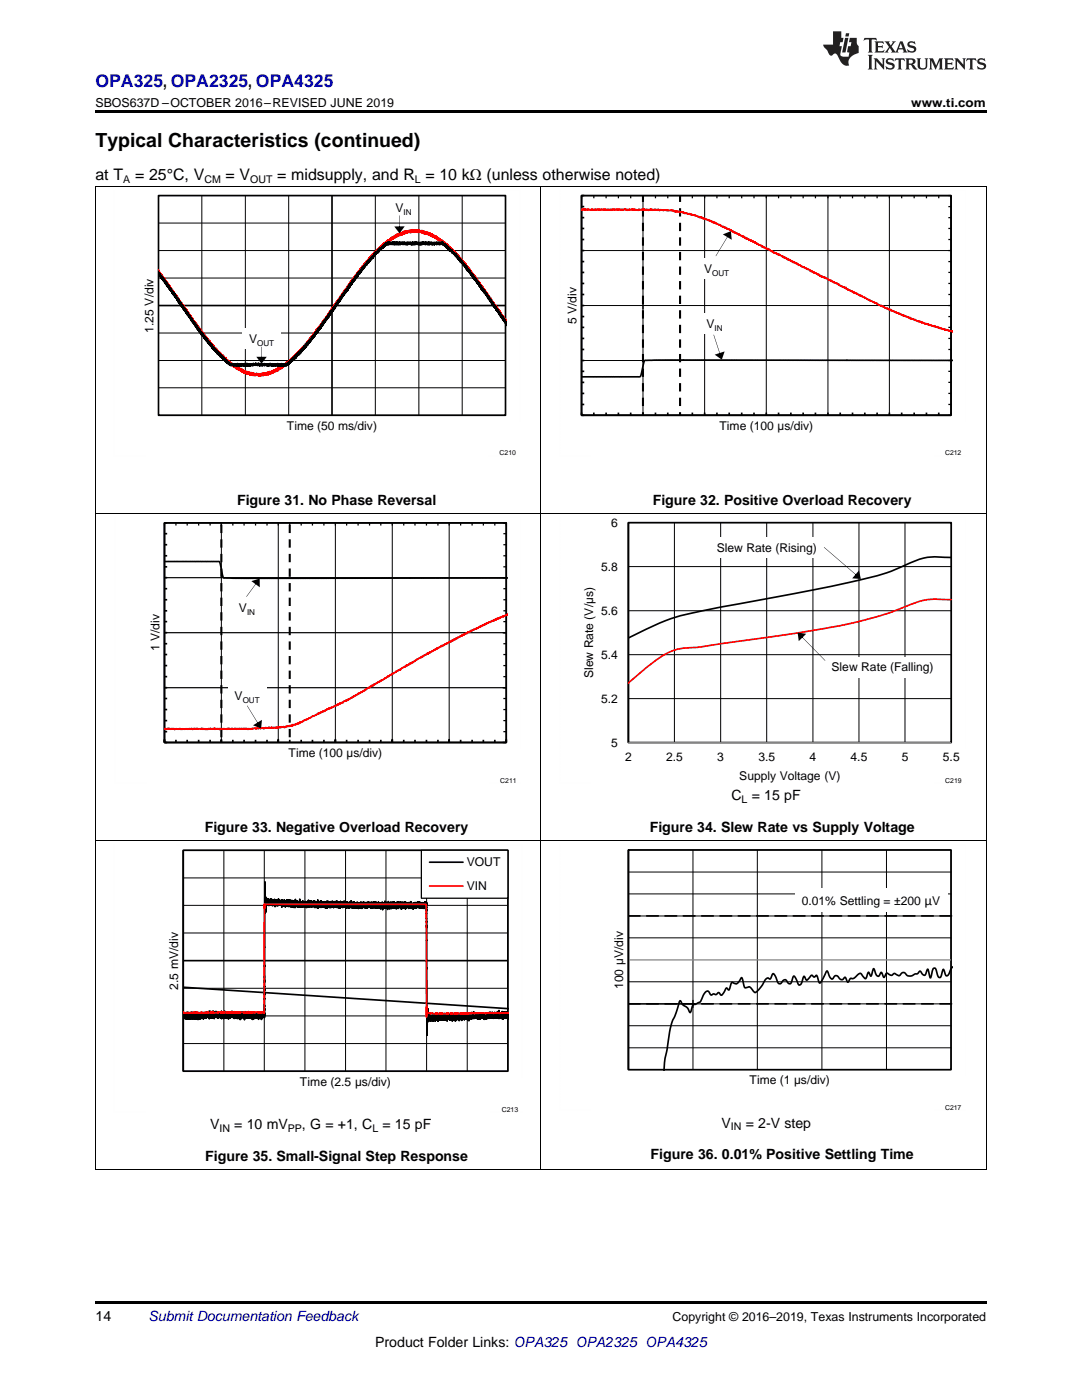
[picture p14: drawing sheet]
<svg xmlns="http://www.w3.org/2000/svg" width="216mm" height="279mm" viewBox="0 0 216 279" stroke-linecap="round" stroke-linejoin="round" font-family="sans-serif">
<defs><g id="words">
<text font-size="3.9" x="19" y="29.3">Typical Characteristics (continued)</text>
<text font-size="3.5" fill="#00f" x="19" y="17.3">OPA325, OPA2325, OPA4325</text>
<g font-size="3.2">
<text x="19" y="36">at T</text>
<text x="27" y="36">= 25°C, V</text>
<text x="45" y="36">= V</text>
<text x="55.3" y="36">= midsupply, and R = 10 kΩ (unless otherwise noted)</text>
</g>
<g font-size="2.8">
<text x="47.3" y="100.8">Figure 31. No Phase Reversal</text>
<text x="130.2" y="100.8">Figure 32. Positive Overload Recovery</text>
<text x="146" y="159.7">C</text>
<text x="150" y="159.7">= 15 pF</text>
<text x="40.9" y="166.1">Figure 33. Negative Overload Recovery</text>
<text x="129.6" y="166.1">Figure 34. Slew Rate vs Supply Voltage</text>
<text x="184.5" y="180.6">µ</text>
<text x="41.9" y="225.4">V</text>
<text x="46.7" y="225.4">= 10 mV</text>
<text x="60.3" y="225.4">, G = +1, C</text>
<text x="76.3" y="225.4">= 15 pF</text>
<text x="144" y="225">V</text>
<text x="148.8" y="225">= 2-V step</text>
<text x="41" y="231.7">Figure 35. Small-Signal Step Response</text>
<text x="129.8" y="231.4">Figure 36. 0.01% Positive Settling Time</text>
<text x="19" y="263.6">14</text>
<text x="74.9" y="268.9">Product Folder Links: OPA325 OPA2325 OPA4325</text>
</g>
<text font-size="2.8" fill="#0000c8" x="29.6" y="263.6">Submit Documentation Feedback</text>
<g font-size="2.5">
<text x="19" y="21.4">SBOS637D –OCTOBER 2016–REVISED JUNE 2019</text>
<text x="181.8" y="21.4">www.ti.com</text>
<text x="134.2" y="263.6">Copyright © 2016–2019, Texas Instruments Incorporated</text>
</g>
<g font-size="2.4">
<text x="78.9" y="42.3">V</text>
<text x="140.5" y="54.4">V</text>
<text x="115" y="64.7" transform="rotate(-90 115 64.7)">5 V/div</text>
<text x="140.9" y="65.4">V</text>
<text x="30.6" y="66.4" transform="rotate(-90 30.6 66.4)">1.25 V/div</text>
<text x="49.7" y="68.4">V</text>
<text x="57.2" y="85.7">Time (50 ms/div)</text>
<text x="143.6" y="85.7">Time (100 µs/div)</text>
<text x="122" y="105.1">6</text>
<text x="119.9" y="113.9">5.8</text>
<text x="143" y="110.2">Slew Rate (Rising)</text>
<text x="47.7" y="122.1">V</text>
<text x="119.9" y="122.7">5.6</text>
<text x="31.8" y="130" transform="rotate(-90 31.8 130)">1 V/div</text>
<text x="119.9" y="131.4">5.4</text>
<text x="118.4" y="135.4" transform="rotate(-90 118.4 135.4)">Slew Rate (V/µs)</text>
<text x="165.9" y="134">Slew Rate (Falling)</text>
<text x="46.8" y="139.7">V</text>
<text x="119.9" y="140.2">5.2</text>
<text x="122" y="149">5</text>
<text x="57.6" y="151">Time (100 µs/div)</text>
<text x="124.7" y="151.9">2</text>
<text x="132.9" y="151.9">2.5</text>
<text x="143.1" y="151.9">3</text>
<text x="147.5" y="155.7">Supply Voltage (V)</text>
<text x="151.3" y="151.9">3.5</text>
<text x="161.5" y="151.9">4</text>
<text x="169.7" y="151.9">4.5</text>
<text x="179.9" y="151.9">5</text>
<text x="188.1" y="151.9">5.5</text>
<text x="93.1" y="172.9">VOUT</text>
<text x="93.1" y="177.6">VIN</text>
<text x="160" y="180.6">0.01% Settling = ì200</text>
<text x="186" y="180.6">V</text>
<text x="35.5" y="197.5" transform="rotate(-90 35.5 197.5)">2.5 mV/div</text>
<text x="124.4" y="197.3" transform="rotate(-90 124.4 197.3)">100 µV/div</text>
<text x="59.9" y="216.6">Time (2.5 µs/div)</text>
<text x="149.6" y="216.3">Time (1 µs/div)</text>
</g>
<g font-size="2.1">
<text x="24.6" y="36.6">A</text>
<text x="40.8" y="36.6">CM</text>
<text x="49.9" y="36.6">OUT</text>
<text x="82.8" y="36.6">L</text>
<text x="148" y="160.3">L</text>
<text x="43.8" y="226">IN</text>
<text x="57.4" y="226">PP</text>
<text x="74.3" y="226">L</text>
<text x="145.8" y="225.6">IN</text>
</g>
<g font-size="1.6">
<text x="80.5" y="42.9">IN</text>
<text x="142.1" y="55">OUT</text>
<text x="51.3" y="69">OUT</text>
<text x="142.6" y="66">IN</text>
<text x="49.3" y="122.7">IN</text>
<text x="48.4" y="140.3">OUT</text>
</g>
<g font-size="1.4">
<text x="99.7" y="90.9">C210</text>
<text x="188.6" y="90.9">C212</text>
<text x="99.8" y="156.2">C211</text>
<text x="188.6" y="156.2">C219</text>
<text x="100.1" y="221.8">C213</text>
<text x="188.6" y="221.5">C217</text>
</g>
</g></defs>
<path d="M19 233.5h.2zM196.7 233.5h.1zM19 259.7h177.8v.5h-177.8z" fill="#000"/>
<g fill="none" stroke="#000" stroke-width=".2">
<path d="M19.1 167.9v65.6M36.6 169.7h64.7v44.1h-64.7M36.6 175.2h64.7M44.7 169.7v44.1M52.7 169.7v44.1M60.8 169.7v44.1M69 169.7v44.1M77 169.7v44.1M85.1 169.7v44.1M93.2 169.7v44.1M107.9 167.9v65.6M196.8 167.9v65.6"/>
<path d="M36.6 197.2h64.7M36.6 186.2h64.7M36.6 180.7h64.7M36.6 208.3h64.7M36.6 202.7h64.7M19 233.5h177.8"/>
</g>
<g fill="none" stroke="#000" stroke-width=".33">
<path d="M36.6 169.7h64.7v44.1h-64.7zM36.6 169.7v44.1M54.6 179.9v-.2v.8v-.9l.1 .8 .1-.7v.9v-1.1l.1 1.4 .1-1.3v1v-.8l.1 .8v-1v1l.1-1v1l.1-.9v1v-1l.1 .8v-.9l.1 .9M54.6 179.7v.8v-.9l-.1 1.1v-1.1l-.1 1.2-.1-1.3-.1 1.2-.1-1.2v1.1l-.1-1.1-.1 1.1-.1-1.1v1.1v-1l-.1 1v-.8v.8v-.8v.5v-.5v.4v-.2M55.5 179.9v.6v-.8v1l.1-1.3v1.2l.1-1v1v-1l.1 1.1v-.9l.1 .9v-.9l.1 .8 .1-.8v.8v-.9v1l.1-.9v1.3l.1-1.5v1l.1-.7v.7v-.7v.8v-.7M82 179.9v1.4l.1-1v1l.1-1 .1 .8 .1-.7v1l.1-1.1 .1 .9v-.9v.9l.1-.8v.8v-.8v.7v-.9l.1 1v-1.1l.1 .9v-.4M36.5 197l65.1 4.3M36.6 191.7h64.7M52.8 194.7l-.1 8.4v-1.1v1l-.1-.9v.8l-.1-.9-.1 1v-.8l-.1 1v-.8v.8v-1v1l-.1-1.1v1.3v-1.2l-.1 1-.1-1.1-.1 1.1v-1l-.1 .8v-.9v1.1v-1.1l-.2 1.1v-1.1v1.3l-.1-1.4v1.1v-1.1l-.2 1.1v-.9l-.1 .9v-.7v.6v-.8v1l-.1-1.1v1l-.1-.9v.9v-.9l-.1 1v-1.1l-.1 .9v-.8v1.1v-1.1l-.1 .9v-1l-.1 1.1-.1-.9-.1 1.1v-1.1l-.1 1v-1.1v1.1l-.2-1.1M53.7 180.2v-.2v.3v-.6v1l-.1-1.2v1.2v-1.1l-.1 .9v-1.1l-.1 1.1-.1-1.2v1.1v-.7v.9l-.2-.9v.9v-1.6l-.2 3.2v-6.2l-.1 19.2M57.3 180.1l.1 .8v-1.3l.1 1.1v-.8l.1 .8v-.8v.6v-.9l.1 1.4v-1.1v.8l.1-1 .1 1v-1v1v-1l.1 1v-.8v.8v-.9l.1 1.3v-1.3l.1 1.1v-1.2v1.2l.1-1.2v1v-.2M57.4 180.2l-.1-.1v.4v-.5v.7v-.8v1l-.1-1.3v1.3l-.1-1.1v1v-.9l-.2 1v-.9v1v-1.1l-.1 .8v-1l-.1 1v-.7v.6v-1l-.1 1.3v-1.2v1l-.1-.8-.1 .7v-.6v.3"/>
<path d="M59.2 180.3v.5v-.9v1l-.1-.9-.1 .9v-.8v.7v-.8v.9l-.1-1.4v1.6l-.1-1.2v1.1l-.1-1.1v1.2l-.1-1.2-.1 1.1v-1.1v.9v-1l-.1 1.1-.1-1.1v1.1v-.6v.3M60.1 180.5v.3v-.6v.6v-.6v.6l-.1-.7v.9v-.9v.8l-.1-1v1.1l-.1-1.5-.1 1.5v-1l-.1 .9-.1-.9v.9v-.9v1.1l-.1-1.2v.9l-.1-1v1.1v-1l-.1 .9M61.1 180.2v.8l-.1-1.1-.1 1.2v-1.1l-.1 1v-.8v.7l-.1-.8v.7v-.6l-.1 .5v-.7v.8l-.1-.9v1.1l-.1-1.2v1.2v-1.1l-.1 1.1v-1l-.1 1v-.9v.8l-.1-.6v.7v-.9v.7M62 180.6v-.7v.9l-.1-.9-.1 1.1v-1.1v.8l-.1-.7-.1 1v-1v1v-1.4l-.1 1.3v-1v1l-.1-.9v1.1l-.1-1.1v1.1l-.1-1v1l-.1-1v.9M62.9 180.5v.3v-.7v1v-1v.7v-.6l.1 .7v-.8l.1 .7v-.8l.1 .9v-.9v1.1l.1-1.1v1l.1-.9v.8v-1.3l.1 1.6v-1.3v1.3l.1-1.3 .1 1.1v-1l.1 1v-.7v.6v-.5v.1M62.9 180.4v.5v-.7l-.1 .9v-1.3v1.1l-.1-1v.9v-1l-.1 1.1v-1.1v1l-.1-.9-.1 1v-.9v.9v-.8l-.1 .8v-.8l-.1 .7v-.8v.9v-1v.9v-1l-.1 1.3-.1-1.2v1v-.8v.5M63.8 180.4v.1v-.3v.7v-.7v.7v-.8l.1 .8v-.9l.1 1v-1.2l.1 1.3v-1.2l.1 1.1 .1-1 .1 1v-1l.1 1 .1-1v1.1l.1-1.1v.7M64.7 180v.9v-1l.1 1.2 .1-.9v1v-1.2l.1 1.1 .1-.8v.9v-1.2v1.1l.1-1v1v-1.3l.1 1.5v-1.1l.1 .9 .1-1.2 .1 1.1v-.6M66.5 180.4v.4v-.5v.6v-.6v.6v-.7v.9l-.1-1.2-.1 1.1v-1.1v1v-.9l-.1 .8v-.9l-.1 1.2-.1-1.2v1.2v-.8v.7v-.9l-.1 .8-.1-.8v1v-1v1v-.9l-.1 .9v-.9v.8l-.1-.9v.9M67.4 180.1v.9v-1l-.2 1.1v-1.3v1.1l-.1-.8v.9v-1.1v1.1v-1l-.1 .9-.1-.9v.9v-1v1v-.8l-.1 .9-.1-1-.1 .9v-.7v1l-.1-1.1v.7M68.3 180.6v.1v-.3v.5v-.7v.9v-1v.8l-.1-.8-.1 .9v-1v1l-.1-.9-.1 .8v-1v1.3l-.1-1v.9v-1.1v1.1v-.9v.9l-.1-1.1v.9l-.1-.8v1l-.1-1.1v1.1l-.1-1v.8M69.3 180.2v.8l-.1-1v1.2v-1.2l-.1 1-.1-.9v1.1v-1.1v.9l-.1-1v1l-.1-1v1v-1l-.1 .9v-1l-.1 1.1v-1.1v1.1v-1.1v.9l-.1-.8-.1 1.1-.1-1.1v.7"/>
<path d="M70.2 180.5v.2v-.3v.4v-.4v.5v-.6l-.1 .7v-1.1v1.1l-.1-1.2v1.2v-1l-.1 1v-1v1.1v-1v.9l-.1-.9v1v-.9l-.1 .9-.1-.9v.8v-.9l-.1 1.2v-1l-.1 .8v-.8l-.1 .8v-.8v.7v-.9v.9v-.9v.7M70.2 180.7v-.2v.4v-.6v.7v-.7v.9l.1-1 .1 .9 .1-1v1.1l.1-1.2v1l.1-.9v1l.1-.8v.9l.1-.9 .1 .7v-.7v.8v-.8v.8v-.7v.7v-.9l.1 1v-.9v.7v-.6v.5M72 180.5v-.5l.1 1.1v-.9l.1 .9v-.7v.9v-1.1l.1 .9v-.8v.8l.1-.9v.8l.1-.9v1v-1l.1 1v-1v.9l.1-.8v.9l.1-1v1.1v-1l.1 .9v-.5M72 180v1.2l-.1-1.1v1v-.9l-.1 .9v-.9v1l-.2-1.1-.1 1.2-.1-1.1-.1 1.1v-1.2v1l-.1-.9-.1 .9v-.5v.3v-.1M73.8 180.6v-.2v.3v-.5v.7v-.8v.9l-.1-.8v.9v-.9l-.1 .9-.1-1.1v.8v-.5l-.1 .7v-.7v.7l-.1-.8v.9v-.9l-.1 .7v-.7v.9l-.1-1v1.1l-.2-1v.9M73.8 180.4l.1 .7v-.8v.8v-.9l.1 .9 .1-1v.9v-.9v.8v-.8l.1 1.2 .1-1.2 .1 1.1 .1-1.2 .1 1.1 .1-1v1v-.9v.4M74.7 180.6v.2v-.5v.6v-.7l.1 .8v-1l.1 1.2v-1.2v1.2l.1-1.2 .1 1.2 .1-1v1v-1l.1 1v-1l.1 .9 .1-.9v.9v-1.1v1.1l.1-.9v.5M75.6 180.2l.1 1v-1v.9l.1-.9v1.1l.1-1 .1 1.1v-.9v.7l.1-.8v.8l.1-.8v.8v-1.1v1.1v-1l.1 .9v-1l.1 1.5 .1-1.4v.9v-.5M77.4 180.7v.4v-.7v.8v-.9v.9v-.9v1.2l-.1-1.1v.9v-1v.9l-.1-1.1-.1 1.2v-1.1l-.1 1-.1-1.1v1l-.1-1.3v1.3v-.9l-.1 1v-1l-.1 1v-.9l-.1 .8M78.4 180.6v.4v-.7v.9v-1v.9l.2-.9v1v-1v1l.1-1.2v1.1v-.9l.1 1v-.8l.1 .5v-.7v1l.1-1 .1 .9v-.9v1.2l.1-1.3v.9v-.8l.1 .8v-.4M78.4 180.8v-.2v.6l-.1-1.2v1.1l-.1-.9v.9l-.1-.8v.7v-.8v1.1l-.1-1.3v1.1v-.8l-.1 .8v-.8l-.1 .9v-.9v1.1v-1.1l-.1 1v-1.2v1.1l-.1-1.1-.1 1.1v-1.3l-.1 1.2v-.7v.6M79.3 180.7v-.5v1l.1-1.2v1.3v-1l.1 .8v-1v.9v-.7l.1 .7v-.7l.1 .8 .1-1v.9l.1-.8v.9v-.8v.8l.1-1.1 .1 1.4v-1.2v.7v-.6v1.1l.1-1.1v.9v-.7v.4v-.3v.1"/>
<path d="M81.1 180.3l-.1 .8v-.8v.9l-.1-.8v1v-1.4l-.1 1.2v-1.1v1.2l-.1-1.3-.1 1.3v-1.1l-.1 1-.1-.9v.9v-.9v.9v-1.2l-.1 1.2v-.8l-.1 .7v-.7v.5v-.5v.3v-.1M81.1 180.9v-.6v.7l.1-.7v.8l.1-.9v.9v-.9l.1 .9v-1l.2 1.2v-1.1v1l.1-1.1v1.1v-1.1v.9l.1-.8 .1 .8v-.9v1.1v-.9l.1 .8v-1.2v1M83.8 180.4v.7l-.1-1-.1 1.1v-1l-.1 .9-.1-1.1v1v-1v1l-.1-1-.1 1.1-.1-1-.1 1.1v-1l-.1 1v-1v.8v-.4v.1M84.7 180.7v-.2v.5v-.9v1v-.9l-.1 1-.1-1-.1 1.1v-1v.9v-.9l-.1 .9v-.8v.7v-.6v.5v-.7l-.1 .8v-.9l-.1 1v-.9v.8v-.8l-.1 .8v-.9l-.1 .9v-.9v1l-.1-1.1v.9M84.7 180.5l.1 .4v-.5v.5v-.9l.1 1.4v-1.2l.1 .9 .1-1.1 .1 26.6 .1-5.3 .1 2.6 .1-1.3v.9l.1-.8 .1 .9v-.6M36.5 202.4v.8v-1.1l.1 .9v-.7v.5v-.4v.2M36.6 202.4v.8v-.9v.9l.1-1.1v1.1l.1-1v1l.1-1v1.1l.1-1 .1 .8v-1l.1 1.3v-1.2v1.1l.1-.9v.9l.1-1.2v1.1l.1-1.2v1.1M38.4 202.6v.2v-.3v.4l-.1-.5v1l-.1-1.5v1.2v-.8l-.1 .8-.1-.9v.9v-.8v.7v-.9l-.1 1.2-.1-1v1l-.1-1-.1 1.1v-1v.8l-.1-.9v.8v-.9v.9v-.5M38.4 202.8v-.2v.5v-.7v.7v-.8v.9v-1v.9l.1-.8 .1 .7v-.8v1v-.9l.1 1 .1-1.1v1v-1l.1 1 .1-.8v.8v-1.1v1.3l.1-1.3v1.3l.1-1.5v1.2M39.2 202.5v.8l.2-1.2v1.3l.1-1v1.1l.1-1.4v.9l.1-.7v.8v-.9v1v-.9v1v-1.2v1.1l.1-.9 .1 .9v-.9v1v-1.1l.1 1v-1v.8l.1-.6v.9v-.9v.5v-.5v.3v-.1M40.1 202.7v-.1v.4v-.5v.5v-.5v.6l.1-1.1v1v-.8v.9l.1-.9v.8l.1-.9 .1 1.1v-1v.9l.1-.7v1v-1.3l.1 1.2v-1.2l.1 1.1v-.9v.8l.1-.9v.9l.1-1v1v-.8v.7v-.4v.4v-.1M41.9 202.8v-.9v1.1l-.1-.9v1.2l-.1-1.5v1.3v-1l-.1 .9-.1-1v1v-.9v.9l-.1-.9v.9l-.1-.9-.1 .9v-.9v.9l-.1-1v1.1l-.1-.8v.5"/>
<path d="M42.8 202.5v.2v-.4v.4v-.5v1.1l-.1-1.2-.1 1.1-.1-1.2v.9v-1.1v1.3v-1l-.1 1-.1-1.2v1v-.9v1.1v-1l-.1 .9-.1-.9v1v-.9v.9v-1.2v1.2v-1.3l-.1 1.2-.1-.9v.8v-.7v.6M42.8 202.6v-.5v.7v-.7v.8l.1-.8v.8v-.8v.9l.1-1.1v1.1v-.8l.1 .8v-1.1l.1 1.1v-1l.2 1.2v-1.2l.1 1.2v-1.2v1l.1-.9v.9l.1-.8v.6M44.6 202.2v.9v-1l-.1 1.1-.2-1v1v-1.1l-.1 1.2v-1.5l-.1 1.4-.1-1v1l-.1-1v.8v-1v1v-.7l-.1 .7v-.7v.7v-.8v.7v-.6l-.1 .5v-.4M45.6 202.3v.4v-.6v1.1l-.1-1.1-.2 1.2v-1.2v1v-1l-.1 .9v-.9v.9v-.9l-.1 1.1-.1-1.2-.1 1.1v-1.2l-.1 1.3v-1.4l-.1 1.3v-1v1.2v-1.1l-.1 .7v-.7v.3M47.4 202.4v.7v-.9l-.1 .9v-1.1l-.1 1.2-.1-1.1-.1 1v-1.1v1.2v-1.1v1l-.1-1-.1 1v-1.2l-.1 1.4v-1.2v1.1l-.1-1v.9v-1v.9l-.1-.9-.1 .9v-.9v.9l-.1-.9v1v-1.3v1.2l-.1-.9v.9v-1l-.1 1v-.8v.7v-.9l-.1 1v-.9v.9l-.1-.8v1v-1.2v1.1v-1v1l-.1-.8v.9l-.1-1-.1 1v-1.1v1.2v-1v.6v-.6v.2M48.3 202.6v.2v-.8l-.1 1.1v-1.1v1l-.1-.8v1v-1.1v1.2v-1.1l-.1 1.1-.1-.9v1.1l-.1-1.5v.9l-.1-.9-.1 1.1v-.9v1l-.1-1.1-.1 1.2v-1v.5M49.3 202.7l-.1-.3v.7v-1v1l-.1-.9-.1 .8v-.9l-.1 .9v-1.1v1.2l-.1-.9v1.3v-1.1v.5l-.1-.7v.9l-.1-1v1.1v-1l-.1 .9v-1l-.1 .9-.1-.8v.6M49.3 202.5v.2v-.6v1l.1-1.1v1l.1-1v1v-.8l.1 .7v-1v1.3v-.9v.7l.1-.7v.7v-1l.1 1.1v-.9v.8v-.7l.1 .8v-.9v.9v-.7l.1 .7v-.9l.1 .8v-1v1.2v-1v.8v-.8v.6v-.6v.4M86.6 202.8v.7v-.9v.9v-1l-.1 1.3-.1-1.2v1.1v-1v1v-.9l-.1 .8-.1-.8v.9v-.9l-.1 .7v-.8l-.1 1v-.7v.7l-.1-1v1v-1.1l-.1 1v-1l-.1 1v-.9v1v-.7v.5M87.5 202.9v.4v-.5v.7v-.9l-.1 1.2-.1-1.4v1.2l-.2-1.2v1v-.8l-.1 1v-1.1l-.2 1.2v-1.3v1.3l-.1-1.1-.1 .5M88.4 202.9v.5v-.8v1l-.1-1.2v1.1l-.1-1.1-.1 1.2-.1-1.2-.1 1.2v-1.2l-.2 1.1v-1v.9l-.1-.9v.8v-.9l-.1 1.1v-.5M88.4 202.9v.2v-.3v.4v-.8v1l.1-.8v.9v-1l.1 1v-1.1v1.1v-.8l.2 .9v-1v1v-1l.1 .9 .1-.9v.8v-.9l.1 1.2 .1-1.3v1.3l.1-1.4 .1 1.2v-1v.8v-.6v.4"/>
<path d="M89.4 202.8v.5v-.8l.1 .9v-.9v.9l.1-.8v.6v-.8l.1 1.1v-1.1l.1 1.2v-1.1v1l.1-1 .1 .9v-.9v.7v-.8v1.1v-1.3l.1 1.2 .1-1v1.1v-1.1v1v-.7v.9v-1v1.2v-1.3v1l.1-.9v.9v-.8v.6v-.6v.3M91.2 202.7v.6v-.8l-.1 1v-1l-.1 1v-1.1l-.1 1.4v-1.2l-.1 1v-1.1l-.1 1.1v-.9v.9l-.2-1.1v1v-1l-.1 .9v-1v1.2v-1.3v1.2l-.1-1v.8v-.7v.6v-.5v.5v-.2M92.2 202.7v.6v-.8l-.1 1.2v-1.2l-.1 .9v-1v.9v-.8v.9l-.1-.8v.9v-1.1v.9v-.8l-.1 .9-.1-1.1-.1 1.4v-1.3v.9v-.9l-.1 1v-.9v.9l-.1-.9v1v-1l-.2 .8M93.1 202.7v.7l-.2-1.1v1.1v-.9v.8l-.1-1v1l-.1-1v1.2l-.1-1.1v1v-1.1l-.1 1v-1.1v1v-1.1l-.1 1.2-.1-.9v1.1l-.1-1.2v1.1v-.8v.8v-.7v.3M94 202.9v.3v-.9l-.1 1-.1-1.2-.1 1.1v-1.1l-.1 1.6v-1.4l-.1 1.2-.1-1.2-.1 1v-.9v.8v-.9v1.2l-.1-1.3-.1 1.2v-1.1v1v-.8v.8v-.6v.4M94.9 202.9v-.5v.6v-.6v.7l-.1-.9v.9l-.1-.9v.8v-1l-.1 1.3-.1-1.2v1.1l-.1-1.2v1.2l-.1-1.1v1v-.9v1.1l-.1-1.1v.9v-.9l-.1 1v-1v1.1v-1.2l-.1 1.3v-1.1v.9M95.8 202.4v.8l-.2-1v1.1v-1.1v1v-.9l-.1 1v-1l-.1 1-.1-1v1l-.1-1v1v-1.1l-.1 1v-.9v.8l-.1-.8v.7v-.8v1l-.1-.9v.6M95.8 202.7v-.3v1v-1.1l.1 .7v-.8l.1 1v-1v.9v-.8v.8l.1-.9v.9l.1-.9v1v-.9v.8l.1-.9v.9v-1v.8v-.6l.1 .8v-1v1v-.9v.8v-.7l.1 1 .1-.9v1l.1-.9v.8v-.8v.6M96.7 202.5l.1 .8 .1-1.1v1.2l.1-1.2v1.2v-1.2l.1 1.2v-1v.8l.1-.9v.9v-.9v1l.1-1 .1 .9v-.9v.9v-1.1v1v-.8v.9l.1-1.1 .1 1.1v-1v.7v-.3v.1M98.5 202.5v.3v-.4v.6v-.9v1.1l-.1-1.1-.1 1-.1-1.1-.1 1.1v-1l-.1 1v-.8v.7l-.1-.9v1v-1l-.1 1v-1.1l-.1 1.2-.1-1.2v.8v-.6v.4M99.4 202.6v.4v-.9l-.1 1.1v-1.3l-.1 1.1v-.8v.9l-.1-.8-.1 .7v-.8v.9l-.1-1-.1 1-.1-1.1v1.1l-.2-.9v.8v-.5v.2M100.4 202.3l-.1 .7v-.8v1.1v-1.1l-.1 1.1v-1.4l-.1 1.3v-1l-.1 .9v-.9l-.1 1v-1l-.1 1v-.9v.9l-.1-1-.1 1v-1.5v1.6v-1l-.1 .8-.1-.9v.8"/>
<path d="M101.2 202.3v-.2v1.1l-.1-1.1v1v-.9l-.1 .8v-1.1l-.1 1.2-.1-1.2v1.2l-.1-1v1l-.1-1.1v1.2l-.1-1.2-.1 1.4-.1-1M101.2 202.1l.1 .9v-.7v.8l.1-.8v.8v-.8v.9v-1.1l.1 1v-.8v.9v-1v1.1l.1-1v1v-1v.8v-.6v.6v-.4v.2"/>
</g>
<path d="M79.4 180.5h5.7v22.5v-2.1l.1 1.5v-.5l.1 .3v-.1l.6 .2 1.2-.1 .1 .1v-.1l.5 .1 .1-.1v.1l.2-.1 .2 .1v-.1l1 .1v-.1l.1 .1 .7-.1 .1 .1 .2-.1 .4 .1 .1-.1 .3 .1v-.1l.5 .1 .8-.1v.1v-.1l.5 .1v-.1v.1l.2-.1 .2 .1v-.1l.1 .1v-.1l.1 .1h.5l.2-.2v.2l.4-.2 .1 .2 1.1-.2 .6 .1v-.1l.5 .2 .1-.2v.2v-.2l.5 .1 .3-.1 .2 .1 .4-.1v.1l.1-.1v.1l1.1-.1v.2l.2-.2 .1 .1v-.1l.1 .1 .1-.1 .1 .1h1.4M79.5 180.5h-26.7v.7v-.7l-.1 21.7v-.2l-.1 .1v-.1l-.1 .1-2-.1M50.7 202.1h-1.8l-.2-.1v.1v-.1l-.1 .1-.3-.1-.5 .1-.4-.1v.1v-.1l-.3 .1-.3-.1-.8 .1v-.1l-.1 .1-.1-.1-.1 .1v-.1l-1.1 .1-.3-.1-.1 .1-.2-.1v.1l-.5-.1v.1l-.1-.1v.1l-.8-.1v.1l-.4-.1-.1 .1h-.4l-.1 .1-.6-.2-.3 .2v-.2l-.1 .2-.3-.2v.2l-.8-.1v.1l-.2-.2-.3 .2-.2-.1v.1l-.2-.1h-.5v.1l-.3-.1-.2 .1v-.1h-1.1" fill="none" stroke="#f00" stroke-width=".33"/>
<path d="M84.1 169.7h17.2v9.6h-17.2z" fill-rule="evenodd" fill="#fff"/>
<path d="M84.1 169.7h17.2v9.6h-17.2zM125.4 169.6v43.9M138.3 199.6v1.5M125.3 200.3h13" fill="none" stroke="#000" stroke-width=".25"/>
<path d="M85.7 172.1h6.7M125.4 169.6h64.4v43.9h-64.4zM125.4 169.6v43.9M190.1 193l-.8 1.5-.4 .3-.2-.1-.5-1.3-.5 1.6-.3 .1-.7-1.8-.2-.1-.3 .2-.5 1.8-.6-1.8-.5 1.2a.66 .66 0 0 1-.8-.6l-.2-.2-.2 .1a1.19 1.19 0 0 1-1 .6 1.21 1.21 0 0 1-1.9-.4l-.5 .1a.74 .74 0 0 1-.7 .5 .74 .74 0 0 1-.7-.4h-.2a.8 .8 0 0 1-1.3-.1h-.2l-.5 .9-.5-1-.6 .7a.6 .6 0 0 1-.6-.6l-.4-.9-.5 1.5-.4-.7-.1-.1-.1 .2a1.16 1.16 0 0 1-.6 1.1l-.7-.9a.69 .69 0 0 0-1 .4l-.7 .5h-.5l-.5 .7-.6-1-.1 .1a.62 .62 0 0 1-.7 .4 .62 .62 0 0 1-.5-.5l-.2-.2a.45 .45 0 0 0-.7 .2l-.3 .4h-.2l-.3-.4-.6-1.2-1.3 2.4h-.2l-.1-.3-.4-1.2-.5 .3a.49 .49 0 0 0-.7-.2l-.7 .8a.63 .63 0 0 1-.6-.7l-.1-.1-.3 .7a.89 .89 0 0 1-.7 1 3.3 3.3 0 0 0-1.1-1.7l-.5 1.4-.1 .1a.7 .7 0 0 1-.7-.5l-.2-.2h-.3l-.9 .7a1.9 1.9 0 0 1-.9-1.4l-.3-.5a.71 .71 0 0 0-.6 .8l-.1 .2a.81 .81 0 0 0-1.3 .6l-1.3 1.8a.43 .43 0 0 1-.7 .2l-.3-.5a.88 .88 0 0 0-1.4-.4l-.1-.1-.2-.7a1.27 1.27 0 0 0-.5-1.2l-.1 .2a1 1 0 0 1-1.3 .9l-.3-.2-.3 .4a1.39 1.39 0 0 1-.6 1.2l-.2-.4a.59 .59 0 0 0-.5 .6l-.5 .7a.62 .62 0 0 1-.7-.4l-.5 .4h-.2a.45 .45 0 0 0-.7 .1h-.1l-.6-.8a1.5 1.5 0 0 0-1.2 1.5 1.92 1.92 0 0 1-1.5 1.1l-.3 .2-.4 1.2-.2 .3-.1-.1a2.22 2.22 0 0 0-1.4-1.5l-.5-.8-.8 2.4a16.1 16.1 0 0 0-1.7 6.8l-.5 2.5-.2 2.4" fill="none" stroke="#000" stroke-width=".33"/>
<path d="M85.7 176.8h6.7" fill="none" stroke="#f00" stroke-width=".33"/>
<path d="M22.7 168.6v53.4M35.3 168.6h68.9M104.2 168.6v46.4M111.6 168.6v53.1M124.1 168.6h68.6M192.7 168.6v46.1M22.7 222h6.4M97.9 222h6.3M111.6 221.6h6.3M186.4 221.6h6.3" fill="none" stroke="#fefefe" stroke-width=".2" stroke-dasharray=".4 .1" stroke-linecap="butt"/>
<g fill="none" stroke="#000" stroke-width=".2">
<path d="M125.4 169.6h64.4v43.9h-64.4M125.4 178.4h64.4M125.4 174h64.4M138.3 169.6v43.9M151.1 169.6v43.9M164 169.6v43.9M176.9 169.6v43.9M125.4 195.9h64.4M125.4 187.2h64.4M125.4 182.8h64.4M125.4 209.1h64.4M125.4 204.7h64.4"/>
<path d="M125.4 200.3h64.4"/>
</g>
<path d="M125.4 191.6h64.4" fill="none" stroke="#868686" stroke-width=".25"/>
<path d="M125.4 182.8h64.7M125.4 200.3h64.7" fill="none" stroke="#000" stroke-width=".33" stroke-dasharray="2.3 1.3"/>
<path d="M158.8 177.3h30.4v4.7h-30.4z" fill-rule="evenodd" fill="#fff"/>
<g fill="none" stroke="#000" stroke-width=".2">
<path d="M19.1 102.6v65.3M32.8 104.3h68.2v43.9h-68.2zM32.8 115.3h68.2M44.2 104.3v43.9M55.5 104.3v43.9M66.9 104.3v43.9M78.3 104.3v43.9M89.6 104.3v43.9M107.9 102.6v65.3M196.8 102.6v65.3M32.8 137.2h68.2M32.8 126.3h68.2"/>
<path d="M19 167.8h177.8"/>
</g>
<path d="M32.8 115.3h68.2M32.8 137.2h68.2M32.8 126.3h68.2M32.8 148.2h68.2" fill="none" stroke="#868686" stroke-width=".25"/>
<g fill="none" stroke="#000" stroke-width=".33">
<path d="M32.7 112.1h10.9a.35 .35 0 0 1 .3 .5l.5 2.2a.44 .44 0 0 0 .1 .5 .44 .44 0 0 0 .5 0l6.6 .1M32.8 104.3h68.2v43.9h-68.2zM32.8 119.7h.6M32.8 117.5h.6M32.8 115.3h.6M32.8 113.1h.6M32.8 110.9h.6M32.8 108.7h.6M32.8 106.5h.6M33.4 104.3h-.6v43.9h68.2v-.7M81.8 115.4h-30.2M101.3 115.3l-19.5 .1"/>
<path d="M32.8 139.4h.6M32.8 137.2h.6M32.8 135h.6M32.8 132.8h.6M32.8 130.6h.6M32.8 128.5h.6M32.8 126.3h.6M32.8 124.1h.6M32.8 121.9h.6M32.8 146h.6M32.8 143.8h.6M32.8 141.6h.6"/>
<path d="M35.1 147.6v.6M37.4 147.6v.6M39.6 147.6v.6M41.9 147.6v.6M44.2 147.5v.7M46.5 147.6v.6M48.7 147.6v.6M51 147.6v.6M53.3 147.6v.6M55.5 147.5v.7M57.8 147.6v.6M60.1 147.6v.6"/>
<path d="M62.3 147.6v.6M64.6 147.6v.6M66.9 147.5v.7M69.2 147.6v.6M71.5 147.6v.6M73.7 147.6v.6M76 147.6v.6M78.3 147.5v.7M80.6 147.6v.6M82.8 147.6v.6M85.1 147.6v.6M87.4 147.6v.6"/>
<path d="M89.6 147.5v.7M91.9 147.6v.6M94.2 147.6v.6M96.4 147.6v.6M98.7 147.6v.6"/>
</g>
<g fill="none" stroke="#000" stroke-width=".25">
<path d="M32.8 104.9v-.6h68.2v43.9h-.7M35.1 104.3v.6M37.4 104.3v.6M39.6 104.3v.6M41.9 104.3v.6M44.2 104.3v.8M46.5 104.3v.6M48.7 104.3v.6M51 104.3v.6M53.3 104.3v.6M55.5 104.3v.6M57.8 104.3v.6"/>
<path d="M60.1 104.3v.6M62.3 104.3v.6M64.6 104.3v.6M66.9 104.3v.6M69.2 104.3v.6M71.5 104.3v.6M73.7 104.3v.6M76 104.3v.6M78.3 104.3v.6M80.6 104.3v.6M82.8 104.3v.6M85.1 104.3v.6"/>
<path d="M87.4 104.3v.6M89.6 104.3v.6M91.9 104.3v.6M94.2 104.3v.6M96.4 104.3v.6M98.7 104.3v.6M100.3 115.3h.7M100.4 119.7h.6M100.4 117.5h.6M100.4 113.1h.6M100.4 110.9h.6M100.4 108.7h.6"/>
<path d="M100.4 106.5h.6M100.3 137.2h.7M100.3 126.3h.7M100.4 139.4h.6M100.4 135h.6M100.4 132.8h.6M100.4 130.6h.6M100.4 128.5h.6M100.4 124.1h.6M100.4 121.9h.6M100.4 146h.6M100.4 143.8h.6"/>
<path d="M100.4 141.6h.6"/>
</g>
<path d="M44.2 148.2v-43.9M57.8 148.2v-43.9" fill="none" stroke="#000" stroke-width=".42" stroke-dasharray="1.7 1.2" stroke-linecap="butt"/>
<path d="M101.3 122.6h-.2l-.1 .2-.1-.1-.4 .4-.2-.1v.1h-.3l-.2 .2v-.1l-.1 .2v-.1l-.3 .2-.2-.1v.2l-.1-.1-.1 .2-.1-.1-.1 .2-.1-.2-.1 .3-.1-.2-.2 .3-.1-.1-.4 .3-.2-.1-.4 .3v-.1l-.4 .4-.1-.2-.4 .4-.1-.1-.2 .2h-.2l-.1 .1h-.1l-.1 .2h-.3l-.1 .2-.2-.1-.3 .3h-.4l-.1 .3-.1-.2-.4 .4-.1-.1-.3 .3-.1-.1-.3 .2-.1-.1v.3l-.1-.2-.2 .3-.2 .1v-.2l-.1 .2h-.1l-.5 .3-.1-.1-.3 .4v-.2l-.3 .4-.1-.2-.1 .1-.2 .3-.1-.1h-.1l-.1 .2-.1-.1-.1 .3-.1-.2-.5 .4-.4 .1-.2 .3h-.4l-.1 .2v-.2l-.1 .2-.1-.1-.7 .5-.1-.1-.5 .5v-.2l-.9 .7v-.2l-.1 .2v-.1l-.2 .1-.1 .2-.1-.2v.2l-.1-.1-.2 .3-.1-.1-.5 .4-.1-.1-.1 .3v-.2l-.2 .2-.5 .3-.3 .1-.4 .4v-.1l-.4 .3-.2-.1-.2 .3-.1-.1-.4 .4h-.2l-.1 .2-.1-.1-.2 .2-.5 .2-.6 .5v-.1l-.1 .2-.1-.1-.5 .3-.1 .1v-.1l-.4 .4-.3 .1-.1 .1-.1-.1-.1 .3-.2-.1-.4 .4-.1-.1-.6 .6-.6 .1v.2v-.2l-.3 .3-.4 .1-.2 .3-.1-.1-.3 .3-.1-.1-.2 .4-.4-.1v.2h-.2l-.7 .6-.1-.2-.1 .3-.1-.1-.1 .2h-.2l-.3 .3h-.2l-.6 .5-.1-.2-.2 .3-.1-.1-.5 .4v-.1l-.3 .3h-.2l-.4 .4-.3-.1v.3l-.1-.1-.2 .2v-.2l-.1 .2h-.3l-.2 .3-.1-.1-.5 .3-.1-.1-.3 .4-.1-.1v.1l-.1-.1-.1 .2-.1-.1-.1 .2-.1-.1-.2 .1-.5 .3h-.1v.2v-.2l-.1 .2-.1-.1-.3 .2v-.2l-.1 .2-.2 .1-.1-.1-.1 .2h-.2l-.1 .3v-.1h-.3l-.5 .3v-.1l-.3 .3v-.1l-.2 .2-.1-.1v.2l-.8 .4-.2-.2-1 .8-.1-.1-.3 .2h-.3l-.3 .4-.4 .1v-.1l-.3 .3-.1-.1-.1 .2-.2-.1-.3 .2h-.4l-.1 .2-.1-.2v.3l-.1-.3v.2h-.3l-.1 .1-.2-.1v.2l-.4-.1v.1h-.2l-.4 .2-.1-.2-.4 .2-.1-.2-.1 .2-.3-.1-.3 .2-.1-.2-.1 .2-.1-.2v.2l-.1-.1-.4 .1v-.1l-.3 .1-.1-.2-.3 .2-.2-.2-.1 .2h-.2l-.3-.1-.4 .1v.2l-.4-.3-.3 .2-.3-.1-.1 .1M51.6 145.3h-.5v.2a.21 .21 0 0 0-.2-.2 .21 .21 0 0 0-.2 .1l-.3-.1-.3 .2-.5-.1v.2l-.1-.2-.1 .2-.3-.2v.1l-.3-.1-.4 .1-.2-.2v.2l-.3-.2-.2 .2-.2-.1-.3 .1-.1-.1-.1 .1-.1-.1-.3 .1-.2-.1v.1l-.1-.1v.1l-.1-.1-.3 .1-.2-.2-.1 .2v-.1l-.2 .1-.1-.1v.2l-.7-.2-.3 .1v-.1l-.2 .1-.2-.1-.1 .2-.1-.2-.2 .1-.2-.1v.1l-.3-.1-.1 .2-.1-.3-.4 .2-.1-.1-.1 .1-.3-.2-.2 .2-.1-.1-.2 .2-.1-.2-.1 .2-.2-.2-.1 .2v-.2l-.2 .1-.1-.1-.3 .1v-.2l-.2 .2v-.1l-.5 .1-.3-.2-.2 .2-.2-.1-.2 .1-.1-.1-.1 .2-.3-.2-.2 .1-.1-.1-.5 .1-.3-.1v.1l-.6-.1-.2 .2-.2-.2-.1 .2-.1-.2-.1 .1-.7-.1-.3 .2v-.2l-.1 .1-.5-.1-.1 .1v-.1l-.3 .1-.1-.2-.1 .2-.1-.2v.2l-.5-.1-.3 .1" fill="none" stroke="#f00" stroke-width=".33"/>
<path d="M22.9 103.3v53.1M35.3 103.3h68.6M103.9 103.3v46.1M22.9 156.3h6.3M97.6 156.3h6.3" fill="none" stroke="#fefefe" stroke-width=".2" stroke-dasharray=".4 .1" stroke-linecap="butt"/>
<path d="M45.6 136.7h7.5v4.1h-7.5z" fill-rule="evenodd" fill="#fff"/>
<path d="M49.3 140.9l2.3 3.6zM50.5 144.7l1.8-1-.2 1.7z" fill="#000"/>
<path d="M46.4 119.2h5.8v4.1h-5.8z" fill-rule="evenodd" fill="#fff"/>
<path d="M51.2 116.3l-2.1 2.8zM50.2 116l1.6-.5v1.7z" fill="#000"/>
<path d="M125.4 113.1h64.4M125.4 104.3h64.4v43.9M134.6 104.3v43.9M143.8 104.3v43.9M153 104.3v43.9M162.2 104.3v43.9M171.4 104.3v43.9M180.6 104.3v43.9M125.4 139.4h64.4M125.4 130.7h64.4M125.4 121.9h64.4" fill="none" stroke="#000" stroke-width=".2"/>
<path d="M125.4 104.3h64.4v43.9h-64.4zM125.4 104.3v43.9M189.8 111.3a19 19 0 0 0-6.3 .3l-.7 .3a55.2 55.2 0 0 1-14.9 4.7l-20.4 3.9a119.2 119.2 0 0 0-13.8 3l-2.7 1.1-5.7 2.8" fill="none" stroke="#000" stroke-width=".33"/>
<path d="M125.4 148.2h64.4" fill="none" stroke="#868686" stroke-width=".25"/>
<path d="M189.8 119.7a16.5 16.5 0 0 0-7.8 .8 87 87 0 0 1-22.3 5.7l-20.4 3a12.7 12.7 0 0 0-7.3 1.8l-2.7 2-4 3.4" fill="none" stroke="#f00" stroke-width=".33"/>
<path d="M111.6 103.3v53.1M124.1 103.3h68.6M192.7 103.3v46.1M111.6 156.3h6.3M186.4 156.3h6.3" fill="none" stroke="#fefefe" stroke-width=".2" stroke-dasharray=".4 .1" stroke-linecap="butt"/>
<path d="M141.8 107.3h22.8v4.1h-22.8z" fill-rule="evenodd" fill="#fff"/>
<path d="M164.5 109.2l6.5 5.7zM171.4 113.9l.4 1.6-1.8-.1z" fill="#000"/>
<path d="M164.7 131.1h23.2v4.1h-23.2z" fill-rule="evenodd" fill="#fff"/>
<path d="M159.9 126.9l4.7 5zM159.2 126.2l1.7 .3-1.5 1.5z" fill="#000"/>
<g fill="none" stroke="#000" stroke-width=".2">
<path d="M19.1 37.2v65.4M31.6 39h69.3v43.9h-69.3zM40.3 39v43.9M49 39v43.9M57.6 39v43.9M74.9 39v43.9M83.6 39v43.9M92.2 39v43.9M107.9 37.2v65.4M196.8 37.2v65.4M31.6 55.5h69.3M31.6 50h69.3"/>
<path d="M31.6 44.5h69.3M31.6 77.4h69.3M31.6 71.9h69.3M31.6 66.5h69.3M19 102.5h177.8"/>
</g>
<g fill="none" stroke="#000" stroke-width=".33">
<path d="M31.6 39h69.3v43.9h-69.3zM66.2 39v43.9M31.6 54.4v-.1l.1 .5 .1-.3 .1 .5 .1-.3v.5v-.3l.2 .6v-.5v.5v-.4l.1 .4v-.3l.1 .5 .1-.3v.6l.1-.4 .2 .6v-.3l.1 .6 .1-.5v.6M33 56.5l.1 .2v-.3l.1 .3v-.4l.1 .6v-.4l.1 .7 .1-.5v.6l.1-.2v.3l.1-.3v.5l.1-.3 .1 .5 .1-.3v.3v-.3l.1 .6 .1-.3 .2 .6v-.3v.5l.1-.4 .1 .6 .1-.3v.3v-.3l.1 .6v-.5l.1 .4M34.9 58.7v.6l.1-.3 .1 .3v-.3l.2 .8v-.3l.1 .3v-.4l.1 .6 .1-.3v.7l.1-.5 .2 .7v-.3l.1 .5v-.4l.1 .5v-.4l.1 .6v-.3v.3l.1-.3v.5l.1-.4v.4l.1-.3 .1 .6v-.4l.1 .6v-.2M68 59.7v-.1v.3l-.1-.4-.1 .7v-.5v.4l-.1-.3-.2 .5v-.4l-.1 .7-.1-.4v.6v-.3l-.1 .3-.1-.2v.5v-.3l-.1 .3-.1-.3v.5l-.1-.2v.6l-.2-.5v.7l-.1-.5-.1 .7v-.3l-.1 .2v-.2l-.1 .6-.1-.3M69.8 57v-.1v.4l-.1-.5v.6l-.1-.4-.1 .7-.1-.3v.6l-.2-.5-.1 .8v-.5l-.1 .6-.1-.4-.1 .6v-.4v.4l-.1-.3-.1 .5v-.3l-.1 .5v-.3l-.1 .5v-.4l-.1 .5v-.4v.4l-.1-.3-.1 .5v-.3l-.1 .5v-.1M71.7 54.3l-.2 .5v-.3l-.1 .6-.1-.4v.6l-.1-.5-.1 .5v-.4v.7v-.4v.3l-.2-.3v.5l-.1-.3-.1 .5v-.3v.6l-.1-.6v.5l-.1-.2v.3l-.1-.4v.6l-.1-.3-.1 .6v-.3l-.1 .2v-.2v.5l-.1-.3-.1 .3v-.3v.6l-.1-.2M73.5 52.5v-.4v.3v-.3l-.3 .5v-.4v.7l-.1-.4v.3v-.2v.3l-.1-.3-.1 .4v-.3l-.1 .6-.1-.4-.1 .5v-.3v.5l-.1-.5v.6l-.1-.3v.4l-.1-.3v.4v-.4l-.1 .4v-.3l-.1 .5-.1-.3-.1 .6v-.4v.3l-.1-.2v.5v-.4l-.1 .4v-.3v.1M79 48.4l.1 .4 .1-.4 .1 .4v-.4l.1 .3 .1-.3v.4l.1-.4v.3l.1-.2v.3v-.5l.1 .5v-.4l.1 .4 .1-.4 .1 .3v-.3l.1 .3v-.3v.3l.1-.3 .1 .4 .1-.4v.3l.1-.3v.4l.2-.4 .1 .4M79 48.4l-.1 .4-.1-.4-.1 .4v-.4v.4v-.4l-.1 .4-.1-.5v.5l-.1-.4-.1 .4v-.4v.3l-.1-.3v.3l-.1-.3v.4v-.3l-.1 .3-.1-.4-.1 .4v-.5l-.1 .5-.1-.5v.5l-.1-.4v.4l-.1-.4v.5l-.1-.5v.4v-.4l-.1 .3v-.3v.5l-.1-.5v.5v-.3l-.1 .2v-.2v.3v-.3v.3v-.3v.4l-.1-.4v.4l-.1-.3-.1 .5-.1-.4v.5v-.4l-.1 .6-.1-.4v.4v-.4v.4v-.4l-.2 .5v-.3v.3l-.1-.3-.2 .6v-.3l-.1 .3v-.3v.4l-.1-.3-.1 .5-.1-.4v.4l-.1-.2v.5l-.1-.4-.1 .4-.1-.2v.3v-.4l-.1 .6v-.4l-.1 .3v-.2v.5l-.1-.4-.2 .5v-.4v.5l-.1-.2-.2 .6-.1-.5v.4v-.1v.2l-.1-.2v.3l-.1-.3v.4v-.3l-.1 .4v-.3l-.1 .6-.1-.4v.4v-.3l-.2 .6v-.3M80.8 48.6l.1 .2 .1-.4v.4v-.4l.1 .3v-.2v.3l.1-.4 .1 .4v-.4l.1 .4v-.4l.1 .3v-.3v.3l.1-.2v.2v-.3l.1 .3v-.3v.4l.1-.4v.4l.1-.4 .1 .4v-.4v.4l.1-.3 .1 .3v-.4l.1 .4v-.4l.1 .4v-.4v.3v-.3l.2 .4 .1-.5v.5l.1-.4v.3l.1-.3v.4v-.4l.1 .3 .1-.3v.3l.1-.3 .1 .4 .1-.4 .1 .4v-.4l.1 .4v-.4l.1 .4 .1-.4 .1 .4v-.4v.4v-.4l.1 .3 .1-.3v.4v-.4l.1 .4v-.4v.4l.1-.4v.4l.1-.4 .1 .4v-.4v.2"/>
<path d="M84.5 48.5l.1 .2v-.3v.3l.1-.3v.3v-.3v.3v-.3l.1 .3v-.3v.3v-.3l.1 .4v-.4l.1 .4v-.3l.1 .2v-.3v.3l.1-.3 .1 .4v-.4l.1 .4v-.3l.1 .3 .1-.4v.4v-.4l.1 .4v-.4l.1 .4v-.4l.1 .4v-.4l.1 .4v-.5v.4l.2-.3v.4l.1-.4v.4l.1-.2M88.2 48.6v-.2v.4l.1-.4v.3v-.3v.3v-.3l.1 .4v-.4v.5l.1-.5v.4v-.3l.1 .5v-.4v.4l.1-.3v.3v-.3l.1 .5 .1-.4 .1 .4 .1-.2v.5l.2-.4 .1 .6v-.4l.1 .4 .1-.3 .1 .6v-.4l.1 .5 .1-.3 .1 .4v-.3v.3v-.3v.2M88.2 48.5v.2l-.1-.3v.3v-.3v.3l-.1-.3v.3v-.3v.4l-.1-.4v.3v-.3l-.1 .4v-.4v.4v-.4l-.1 .4v-.4v.4v-.4l-.1 .4-.1-.4v.4l-.1-.4v.4v-.5l-.1 .5v-.3l-.1 .3v-.4v.4l-.1-.4v.4v-.4v.4l-.1-.4v.3v-.3l-.1 .3v-.2v.2l-.1-.2v.2v-.3l-.1 .5v-.5v.3l-.1-.3v.4l-.1-.4v.4v-.4v.3v-.3l-.1 .4v-.3v.1M90 49.9l.1 .3v-.4l.1 .7v-.4l.2 .5v-.3v.2l.1-.2 .1 .4 .1-.3 .1 .5v-.3v.5l.2-.4v.4v-.4l.1 .6 .1-.4v.5l.1-.3v.5v-.5v.4v-.3l.1 .4v-.3l.1 .3v-.2v.4l.1-.3v.4l.1-.4v.5v-.2v.3l.1-.4 .1 .4v-.3v.5v-.4M91.9 52.2v-.3l.1 .4v-.4v.5v-.3l.1 .4 .1-.4 .1 .6 .1-.3 .1 .5v-.4l.2 .6v-.2v.4v-.3l.1 .2 .1-.3v.3v-.2v.5l.1-.4 .1 .7 .1-.5 .1 .7v-.4v.5l.1-.5v.4l.1-.1v.2v-.3l.1 .4v-.3v.4v-.2l.1 .2M93.7 54.2l.1 .5 .1-.4 .1 .6 .1-.4 .1 .6 .1-.3v.6l.1-.4 .1 .6 .1-.4 .1 .6 .1-.4v.5l.1-.3 .2 .6 .1-.3v.6l.1-.4v.5l.1-.2 .1 .5 .1-.3v.2M95.6 56.7v.2v-.3l.1 .6v-.3v.3l.1-.3v.2v-.3l.1 .6v-.3l.1 .3v-.3v.6l.1-.5 .1 .7v-.3l.1 .3 .1-.3 .1 .6v-.4v.6l.1-.4 .2 .6 .1-.3v.6l.2-.4v.5v-.2l.1 .2v-.2l.2 .6v-.4v.1M97.4 59v.7l.1-.4 .1 .6 .1-.4v.4v-.4l.1 .6v-.3v.4l.1-.5v.5v-.4l.1 .6 .1-.3v.5l.1-.4 .1 .6v-.3l.2 .6v-.3v.3l.1-.3 .1 .7v-.4l.2 .4v-.3l.1 .7v-.4l.1 .3v-.2l.1 .5v-.4v.4v-.3v.1M31.6 61h69.3M36.7 61.7v-.1v.2l.1-.3v.4v-.4l.1 .5 .1-.4 .2 .9 .1-.3 .1 .6v-.3l.1 .3v-.4v.6l.1-.3v.3v-.2l.1 .2v-.2v.5l.1-.4v.4v-.4l.1 .6v-.3v.3l.1-.3v.5l.1-.3 .1 .4v-.3v.6v-.4l.1 .4 .1-.4v.6v-.3l.1 .3 .1-.2M38.6 64.2v.3l.1-.3 .1 .6v-.3l.1 .3v-.3l.1 .6v-.4l.1 .6 .1-.5 .1 .7v-.3l.1 .6 .1-.3 .1 .3v-.3l.1 .5 .1-.4v.7l.1-.5v.5v-.4l.2 .9 .1-.4 .2 .6v-.4v.2M40.4 66.9v-.4l.1 .6 .1-.3 .1 .6 .1-.3 .1 .5 .1-.3v.5v-.3v.3l.1-.3v.3v-.3l.1 .6 .1-.4v.5l.1-.3 .1 .5 .1-.3 .1 .4v-.4v.6l.1-.4 .1 .6 .1-.4v.6l.1-.3v.2v-.3l.1 .3v-.2v.4"/>
<path d="M42.2 69.1l.1 .2v-.4l.1 .6 .1-.3 .1 .5 .1-.4 .1 .6 .1-.3v.4l.1-.3 .1 .5 .1-.3 .1 .5 .1-.3v.6l.1-.4 .1 .5 .1-.4 .1 .6 .1-.4 .1 .6 .1-.4M44.1 70.9v-.1l.1 .5 .1-.2v.3l.1-.3v.4v-.3l.1 .5v-.5v.4l.1-.3v.4l.1-.2v.2v-.2l.2 .4v-.3v.4v-.5l.1 .6v-.3l.2 .5v-.4l.1 .3v-.2l.1 .5v-.4l.1 .6 .1-.4 .1 .4 .1-.2v.3v-.3v.4l.1-.3v.3v-.3M45.9 72.7v-.2v.3l.1-.3v.4v-.3l.1 .3 .1-.2v.3v-.3l.1 .2v-.3v.3l.1-.2v.2l.1-.3v.3v-.3l.2 .4v-.4l.1 .3v-.3l.1 .3v-.3v.3v-.2l.1 .2v-.2v.2l.1-.2v.3l.1-.3v.3l.1-.4 .1 .3v-.4v.4l.1-.2 .1 .3v-.3v.2v-.2l.1 .3v-.3v.2M49.6 72.8v-.1v.3l.1-.4 .1 .3v-.3v.4l.1-.3v.3v-.3l.1 .2 .1-.3v.4l.1-.4 .1 .3 .1-.3v.4v-.3l.1 .2v-.3l.1 .3v-.3l.1 .3v-.3l.1 .3v-.3v.3l.1-.3v.3l.1-.4 .1 .4 .1-.4 .2 .4v-.2v.1M49.6 72.7v.3l-.2-.4v.3v-.3v.4v-.3l-.1 .3-.1-.5v.5v-.4l-.1 .4v-.4l-.1 .4-.1-.4-.2 .4v-.4v.4l-.1-.3-.1 .2v-.3v.3l-.1-.2v.3l-.1-.4-.1 .4v-.4l-.1 .3v-.3l-.1 .5v-.4l-.1 .2v-.2l-.1 .3v-.3v.3l-.1-.3M51.4 72.7l.1 .1v-.2v.3v-.2l.1 .2v-.4v.4l.1-.3 .1 .4v-.4v.4v-.3l.1 .2v-.3l.1 .4v-.4l.1 .3v-.3l.1 .3v-.3v.3l.1-.3v.5v-.5l.1 .3v-.3v.3l.1-.3v.3l.1-.3v.3v-.3l.1 .3v-.3v.4l.1-.4v.3v-.3v.3l.1-.2v.2l.1-.3 .1 .3v-.3l.1 .4v-.4v.3l.1-.2v.2l.1-.3v.5v-.4l.1 .2v-.3v.4l.1-.4v.4v-.4l.1 .3v-.3v.3l.1-.3v.3l.1-.3 .1 .3v-.4l.1 .5v-.4l.1 .4 .1-.4v.4l.1-.4v.4l.1-.3v.3l.1-.4 .1 .4v-.4l.2 .4v-.4l.1 .3v-.2v.3v-.4l.1 .2M56.9 72.8v-.2l-.1 .4v-.3l-.1 .2v-.2v.3l-.1-.4v.3v-.2l-.1 .2v-.3l-.1 .3v-.3l-.1 .4-.1-.3v.3v-.4v.4v-.4l-.1 .5-.1-.5v.3l-.1-.3v.3v-.2l-.2 .3v-.3v.3l-.1-.3-.1 .3-.1-.5v.4l-.1-.2v.2v-.2l-.1 .2v-.2v.2v-.2l-.1 .3v-.3v.2M58.8 71.5v-.3l-.2 .6v-.4v.3v-.3l-.1 .4v-.3l-.1 .5v-.4l-.2 .5v-.4v.4l-.1-.3v.4v-.3l-.2 .5-.1-.3v.3l-.1-.2v.3v-.3l-.1 .5-.1-.3-.1 .5-.1-.4-.1 .4v-.3l-.1 .4-.1-.4-.1 .3v-.1M60.6 69.5v-.2l-.1 .5v-.3v.4l-.1-.4-.1 .6-.1-.4v.4l-.1-.2-.1 .6-.1-.4-.1 .5v-.3v.3l-.1-.3v.5l-.1-.3-.1 .2v-.4v.6l-.1-.3v.3l-.1-.3-.1 .5v-.4l-.1 .6v-.4l-.1 .4v-.3v.6l-.2-.5v.4v-.1M62.5 67.1l-.1 .4v-.3l-.1 .5-.1-.2-.2 .5-.1-.4v.6v-.3l-.2 .5v-.3v.3v-.3l-.2 .5-.1-.3v.6l-.1-.5-.1 .6-.1-.3-.1 .6v-.5v.5l-.1-.3v.5l-.1-.5v.4l-.1-.5-.1 .8v-.3M64.3 64.8v.2v-.3l-.1 .3v-.3l-.1 .6v-.5v.4l-.1-.2v.5l-.1-.3v.3l-.1-.3-.1 .7v-.6v.6l-.1-.3-.1 .4v-.3v.6l-.2-.5v.7l-.1-.4v.4l-.1-.4v.4v-.1v.2l-.1-.3-.1 .5v-.4v.5v-.4l-.1 .4v-.4l-.1 .6-.1-.3-.1 .6v-.5v.3M66.1 62.4v-.4v.6l-.1-.4-.1 .4v-.4v.7l-.1-.4-.1 .6v-.4l-.1 .3v-.2v.6l-.2-.5v.6l-.1-.4-.1 .7v-.3l-.1 .3v-.3l-.1 .5v-.4l-.1 .7-.2-.3v.6l-.2-.4v.5v-.3l-.1 .3v-.2v.3v-.4l-.1 .6"/>
<path d="M99.2 61.8l.2 .5v-.4l.1 .7 .1-.3v.3l.1-.2v.5l.1-.4v.6l.2-.3v.6l.1-.4 .1 .6v-.3l.1 .3v-.4l.1 .7v-.5l.2 .7v-.4l.1 .4v-.2v.5l.1-.4 .1 .5 .1-.3v.4v-.4l.1 .5M101.1 64.5l.1 .4v-.3"/>
</g>
<g fill="none" stroke="#f00" stroke-width=".33">
<path d="M31.6 54v.6l.1-.4 .2 .6v-.4l.1 .7 .1-.4 .1 .6 .1-.4 .1 .6 .1-.3v.5l.1-.4 .1 .8 .1-.5 .1 .6v-.4v.3l.1-.2v.5M33 56.4l.1-.3 .1 .3v-.3v.6l.1-.4 .1 .6 .1-.3v.4v-.5l.1 .7 .1-.4v.6l.1-.3v.3l.1-.3 .1 .6v-.4l.1 .7v-.5v.5l.1-.4v.5l.1-.3 .1 .2v-.2v.5l.1-.3 .1 .6v-.4l.2 .6v-.3l.1 .3v-.1M34.9 58.7v.4l.1-.4 .2 .7v-.4v.4v-.4l.1 .6v-.4l.1 .4v-.3l.1 .6 .1-.4 .1 .7 .1-.4v.6l.1-.4 .1 .6v-.4v.4l.1-.3v.5l.1-.3 .1 .6 .1-.4v.5v-.4l.2 .6v-.4l.1 .6v-.2M68 59.4v-.2l-.1 .4v-.4l-.1 .6v-.3v.3l-.2-.2v.5l-.1-.4-.1 .6v-.3v.3l-.1-.2v.3v-.3l-.1 .5-.1-.4v.6l-.1-.4-.1 .8v-.6v.5v-.3l-.1 .3v-.4l-.1 .6-.1-.4v.7l-.2-.4-.1 .7v-.5l-.1 .6v-.4v.5l-.1-.3M69.8 56.5l-.2 .7-.1-.3v.5l-.1-.4v.4v-.4l-.1 .6v-.3v.3l-.1-.3v.5l-.1-.2-.2 .5v-.3l-.1 .6-.1-.4-.1 .6-.1-.3-.1 .7v-.5l-.1 .6-.1-.3-.1 .6v-.5l-.1 .5v-.2M73.5 51.8l-.1 .4v-.3l-.1 .4v-.3l-.1 .3v-.3l-.1 .6-.1-.4v.6v-.4l-.2 .6v-.4l-.1 .4v-.4v.5l-.1-.2-.1 .3v-.3v.5l-.2-.3v.5l-.1-.3-.1 .6-.1-.4v.5v-.5l-.1 .6v-.5l-.2 .7v-.3l-.1 .6-.1-.5-.1 .7v-.5l-.1 .8-.1-.5v.4l-.1-.3v.4v-.3v.5l-.2-.4v.7l-.1-.5-.1 .6v-.4l-.2 .7-.1-.4v.6l-.1-.4v.4l-.1-.3v.6v-.5v.4l-.1-.4-.1 .6v-.4l-.1 .7-.1-.4v.3M77.2 48.3v.2l-.1-.3-.1 .4v-.4l-.1 .5-.1-.3-.1 .5-.1-.4v.5v-.4l-.2 .5v-.3l-.2 .6-.1-.3v.3v-.4l-.1 .5v-.4l-.1 .5v-.4l-.1 .5-.1-.3-.1 .5v-.5v.5l-.1-.3v.4v-.4l-.1 .5-.1-.3-.1 .5-.1-.3-.1 .5v-.4l-.1 .4-.1-.2-.1 .5v-.3v.3l-.1-.4-.2 .6v-.4v.5l-.1-.3v.5l-.1-.5v.6l-.1-.4-.1 .5v-.3l-.1 .4v-.3v.5l-.1-.4v.4v-.4l-.1 .6-.1-.4-.1 .7v-.5v.1M79 47.1l-.1 .2v-.2v.3v-.3v.3l-.1-.4v.4l-.1-.3-.1 .4v-.3l-.1 .4-.1-.3v.4l-.2-.3v.4v-.4v.4l-.1-.3-.1 .4-.1-.3-.2 .5v-.3v.4l-.1-.3-.1 .5-.1-.4-.1 .4v-.4v.5l-.1-.4v.3v-.1M82.7 46.2v-.3v.4l.1-.4v.4v-.4v.3l.1-.2v.2v-.2l.1 .3 .1-.3 .1 .3v-.3l.1 .3 .1-.4v.5l.1-.5v.5l.1-.5v.4l.1-.3v.3v-.2v.2l.1-.3 .1 .3v-.3l.1 .4 .1-.4v.4l.1-.4v.3v-.3v.4v-.3l.1 .4 .1-.4v.4v-.3l.1 .3v-.2v.3v-.5v.5v-.3M82.7 46.1l-.1 .3v-.5l-.1 .4v-.4v.3l-.1-.3-.1 .4v-.5l-.1 .5v-.4l-.1 .5-.1-.4v.4l-.1-.5-.1 .5v-.3v.3l-.1-.3-.1 .2v-.3l-.1 .3v-.2v.3l-.1-.3-.1 .3v-.3l-.1 .4v-.3l-.1 .3-.1-.4v.4v-.4v.4l-.1-.3-.1 .4v-.4l-.1 .5v-.5l-.1 .4v-.3l-.1 .3v-.4l-.1 .5v-.4l-.1 .5v-.3l-.1 .4-.1-.5-.1 .5v-.5l-.1 .6v-.4l-.1 .3v-.3l-.1 .4-.1-.5-.1 .6v-.4l-.1 .4v-.4l-.1 .5-.1-.5v.6l-.1-.4-.1 .3M84.5 46.3v.1l.1-.2v.3v-.3v.4l.1-.3v.3l.1-.4v.5v-.5v.4l.1-.4 .2 .5v-.4l.1 .4 .1-.2v.3v-.4l.1 .3v-.3l.1 .4v-.3v.4l.1-.4 .1 .4v-.4l.1 .5v-.4l.1 .5v-.4l.2 .4v-.3v.4v-.5l.1 .5 .1-.4v.5l.2-.4 .1 .4v-.3l.1 .4v-.3l.1 .2v-.2l.1 .5v-.5v.5l.1-.4 .1 .4v-.4l.2 .6v-.5l.1 .5v-.3v.3l.1-.3 .1 .6v-.4l.2 .3v-.3l.1 .5 .1-.3v.3l.1-.3v.4l.1-.4v.6l.2-.4 .1 .5v-.4l.2 .5v-.4l.1 .5v-.4v.5l.1-.4v.6l.1-.4v.3l.1-.3 .1 .5 .1-.5v.6l.1-.4 .1 .6v-.3l.1 .3v-.4l.1 .5v-.4l.2 .7v-.6l.1 .8v-.4M90 49.7l.2 .5v-.5l.1 .4v-.3v.5l.2-.4 .1 .6v-.3l.1 .5 .1-.4v.3v-.3v.6l.1-.5 .1 .7v-.4v.3l.2-.3v.4l.1-.3 .2 .6v-.5v.6l.1-.2v.3l.1-.3v.3v-.3l.1 .6 .1-.5v.6l.1-.4 .1 .6v-.4l.1 .6 .1-.4v.4v-.4v.4l.1-.2v.4v-.3l.1 .3v-.4l.1 .7v-.3l.1 .3v-.4l.1 .6 .1-.5v.7l.1-.5 .1 .7 .1-.3 .1 .5v-.4l.1 .4v-.4v.7l.2-.5v.6l.1-.3v.3v-.4l.1 .6v-.4l.2 .7v-.4l.1 .6v-.5l.1 .5 .1-.3v.5v-.4l.1 .5v-.5l.2 .8v-.5l.1 .6 .1-.4 .1 .7 .1-.5v.6l.1-.3 .1 .6 .1-.4v.4v-.2v.3l.1-.3v.4l.1-.3v.6l.1-.3v.1"/>
<path d="M95.6 56.6v-.4l.1 .7 .1-.5 .1 .8 .1-.3v.5l.1-.4v.4l.1-.3 .1 .6 .1-.4v.6l.1-.3v.3v-.3v.5l.1-.3v.3l.1-.3 .1 .6v-.5v.4l.1-.3 .1 .6v-.3l.1 .6v-.4l.1 .4v-.4v.6l.1-.4v.4v-.4v.4v-.3l.1 .3M97.4 59v-.1v.5l.1-.4v.4l.1-.4v.5v-.2l.1 .3v-.2l.1 .5 .1-.4 .1 .7 .1-.4 .1 .7v-.5l.1 .6v-.3l.1 .3v-.3v.2v-.1l.1 .5v-.5v.5l.1-.4v.6l.1-.4v.4l.1-.3v.5v-.4l.1 .4v-.3v.3l.1-.2v.5l.1-.3 .1 .6v-.3M36.7 61.5l.1-.3v.6l.1-.3 .1 .5v-.2l.1 .4 .1-.5 .1 .7v-.5l.1 .6v-.2l.1 .5 .1-.4 .1 .7v-.3l.1 .3v-.4l.1 .6 .1-.3v.6l.1-.3v.3l.1-.3 .1 .5 .1-.4v.7v-.4l.2 .6 .1-.2 .1 .5 .1-.4v.5l.1-.3 .1 .6 .1-.4 .2 .9 .1-.4 .1 .7v-.4l.1 .5 .1-.6v.7v-.4v.4v-.4v.5l.1-.4 .1 .5v-.4l.1 .7 .1-.4 .2 .5M40.4 66.4l.1 .5 .1-.5v.7l.1-.4 .2 .6 .1-.3v.6l.1-.4v.3v-.2l.1 .4 .1-.3v.6l.1-.4 .1 .6 .1-.3v.3v-.4l.1 .6 .1-.3v.3v-.4l.1 .5v-.2v.3v-.4v.4l.1-.3v.5l.1-.3 .1 .3v-.3v.4v-.2v.1M42.2 68.7l.1 .4v-.5l.2 .6v-.4l.1 .6 .1-.3v.5l.1-.3 .1 .4v-.3v.4v-.4l.1 .5 .1-.4v.5l.1-.4 .1 .6v-.3v.3v-.3v.3l.1-.3v.4v-.2l.1 .4v-.4l.1 .4v-.3l.1 .3v-.3v.5l.1-.3 .1 .3v-.4v.6l.1-.4 .1 .4M44.1 70.6l.1 .5v-.3l.2 .4v-.4l.1 .6 .1-.4v.3v-.2l.2 .6v-.3v.3l.2-.3v.4v-.2l.1 .3v-.3v.3v-.5v.6l.1-.3v.5l.1-.4v.4v-.4l.1 .4 .1-.3v.4l.1-.2 .1 .4v-.4l.1 .5 .1-.4v.2M45.9 72.3v.4l.1-.4v.4v-.2l.1 .2v-.3v.4l.1-.3 .1 .4v-.4l.1 .6 .1-.4 .1 .4v-.3l.1 .5 .1-.4 .1 .4 .1-.2v.3v-.4v.5l.1-.4 .1 .5 .1-.3v.3l.1-.3v.4v-.3l.2 .4v-.4v.4l.1-.4v.5M47.7 73.8v.1l.1-.4 .2 .5 .1-.5v.6l.1-.5 .1 .7v-.4l.1 .3 .1-.4v.5l.1-.4v.5l.1-.4v.4v-.3l.2 .3v-.4v.4v-.4l.2 .5v-.4l.1 .4 .1-.4v.6l.1-.5 .1 .4v-.3v.4l.1-.4v.2v-.1M49.6 74.4l.1 .2v-.2v.2l.1-.2v.4l.1-.5v.5v-.3l.1 .3 .1-.3v.3v-.4l.1 .4 .1-.4 .1 .5 .1-.4v.4v-.4v.4l.1-.3 .1 .3v-.4v.3v-.2l.2 .3 .1-.3 .1 .3v-.4l.1 .4v-.4v.4v-.3l.1 .3v-.3v.3l.1-.3v.3v-.2M53.3 74.6l-.1-.2v.4v-.4v.3v-.2l-.1 .3v-.2l-.1 .2v-.4v.4l-.1-.3v.4l-.1-.4v.4v-.4l-.1 .4-.1-.4-.1 .5v-.4l-.1 .3-.1-.4v.4l-.1-.3v.3l-.1-.4v.4l-.1-.3v.4v-.4v.4l-.1-.4v.4l-.1-.4-.1 .5v-.5l-.1 .4v-.4v.3v-.3v.3l-.1-.3v.4l-.1-.3v.1M55.1 73.9v.1v-.3v.4v-.4l-.2 .5-.1-.4-.1 .5v-.4v.4l-.1-.3v.3l-.1-.4-.1 .6-.1-.4v.3l-.1-.3v.4v-.4l-.1 .5-.1-.4v.4v-.4l-.1 .4v-.5l-.1 .5v-.3l-.1 .4v-.4l-.2 .5v-.5l-.1 .5v-.5v.4v-.3l-.1 .3M56.9 72.9v-.3v.5l-.1-.4v.3l-.1-.3v.3v-.2v.3l-.1-.3v.3v-.3l-.1 .5v-.4l-.1 .4v-.4l-.1 .6-.1-.6v.6l-.1-.5-.1 .6-.1-.3-.1 .3v-.4v.4v-.3l-.1 .4-.1-.3v.4v-.3v.3l-.1-.4v.6v-.5v.3l-.1-.3v.4v-.4l-.1 .4v-.2l-.1 .3v-.4v.5l-.1-.4v.3"/>
<path d="M58.8 71.1v-.1l-.2 .6v-.4l-.1 .3v-.3l-.1 .7v-.5l-.2 .5-.1-.4v.5l-.1-.4v.6v-.5l-.1 .5v-.4l-.2 .5v-.4v.4l-.1-.3v.5l-.1-.3v.3l-.1-.4v.6l-.1-.4v.4v-.4l-.1 .5-.1-.5-.1 .7v-.5v.4l-.1-.2M60.6 69.3l-.1-.2-.1 .6v-.5l-.1 .6v-.4v.4l-.1-.3-.1 .5v-.4l-.2 .6v-.3l-.1 .4v-.3v.3l-.1-.2-.1 .6v-.5l-.1 .5-.1-.4-.1 .7-.1-.6-.1 .8-.1-.6v.6l-.1-.4-.1 .6v-.4M62.5 66.8v.2l-.1-.3-.1 .7v-.3l-.1 .3v-.3l-.1 .4v-.3v.5l-.2-.3-.1 .6v-.5l-.1 .7v-.4v.4l-.1-.3-.1 .5-.1-.4v.7l-.1-.5-.1 .7v-.4l-.1 .4v-.3l-.1 .5v-.4v.4l-.1-.4v.5l-.1-.3-.1 .5-.1-.2M64.3 64.7v-.3l-.2 .6v-.3l-.1 .3v-.2v.5v-.4l-.1 .4-.1-.3v.5l-.1-.3v.4v-.5l-.1 .7v-.5l-.2 .6v-.3l-.2 .6v-.5l-.1 .7v-.3l-.2 .5-.1-.3-.1 .6v-.4l-.2 .6v-.5v.4M66.1 62v-.3v.6l-.1-.3-.2 .7-.1-.5v.7v-.3v.2v-.3l-.1 .3v-.3l-.1 .6-.1-.4v.6v-.3l-.1 .3-.1-.2v.5l-.1-.4v.4l-.1-.3v.6l-.1-.4-.1 .5v-.3v.4v-.5l-.1 .6-.1-.3v.3l-.1-.2v.6v-.4l-.1 .3v-.3l-.1 .6M99.2 61.7l.1-.2 .1 .6v-.4v.3v-.2l.1 .2v-.2v.5l.1-.4 .2 .8v-.5v.7l.1-.4 .2 .7v-.5l.1 .7 .1-.4 .1 .6v-.4l.2 .6v-.4v.4l.1-.3v.4v-.4l.1 .6v-.4l.1 .5v-.4v.6l.1-.6 .1 .8v-.4v.3v-.2v.1M101.2 64.4v.1l-.1-.3v.4v-.4v.3"/>
</g>
<path d="M22.7 38v53.1M35.2 38h68.6M103.8 38v46.1M22.7 91h6.3M97.5 91h6.3" fill="none" stroke="#fefefe" stroke-width=".2" stroke-dasharray=".4 .1" stroke-linecap="butt"/>
<path d="M48.4 65.5h7.6v4h-7.6z" fill-rule="evenodd" fill="#fff"/>
<path d="M52.1 69.2l.1 2.4zM51.1 71.2h2.1l-1 1.4z" fill="#000"/>
<path d="M77.6 39.4h5.8v4.1h-5.8z" fill-rule="evenodd" fill="#fff"/>
<path d="M79.6 43l.2 2.5zM78.7 45.2h2.1l-1.1 1.4z" fill="#000"/>
<path d="M116 39h73.8v43.9h-73.8zM128.3 39v43.9M140.6 39v43.9M152.9 39v43.9M165.2 39v43.9M177.5 39v43.9M116 50h73.8M116 71.9h73.8M116 61h73.8" fill="none" stroke="#000" stroke-width=".2"/>
<g fill="none" stroke="#000" stroke-width=".33">
<path d="M116 39h73.8v43.9h-73.8zM116.6 39h-.6v43.9h73.8v-.6M116 58.8h.6M116 56.6h.6M116 54.4h.6M116 52.2h.6M116 50h.6M116 47.8h.6M116 45.6h.6M116 43.4h.6M116 41.2h.6M116 78.5h.6"/>
<path d="M116 76.3h.6M116 74.1h.6M116 71.9h.6M116 69.7h.6M116 67.5h.6M116 65.3h.6M116 63.2h.6M116 61h.6M136.3 71.9h32.7M136.4 71.9h-7.5a.47 .47 0 0 0-.5 .7l-.4 1.8a.67 .67 0 0 1-.4 .8h-11.7M169 71.9h21.1M116 80.7h.6"/>
<path d="M118.5 82.3v.6M120.9 82.3v.6M123.4 82.3v.6M125.8 82.3v.6M128.3 82.3v.6M130.8 82.3v.6M133.2 82.3v.6M135.7 82.3v.6M138.1 82.3v.6M140.6 82.3v.6M143.1 82.3v.6M145.5 82.3v.6"/>
<path d="M148 82.3v.6M150.5 82.3v.6M152.9 82.3v.6M155.4 82.3v.6M157.8 82.3v.6M160.3 82.3v.6M162.7 82.3v.6M165.2 82.3v.6M167.7 82.3v.6M170.1 82.3v.6M172.6 82.3v.6M175 82.3v.6"/>
<path d="M177.5 82.3v.6M179.9 82.3v.6M182.4 82.3v.6M184.9 82.3v.6M187.3 82.3v.6"/>
</g>
<g fill="none" stroke="#000" stroke-width=".25">
<path d="M116 39.6v-.6h73.8v43.9h-.6M118.5 39v.6M120.9 39v.6M123.4 39v.6M125.8 39v.6M128.3 39v.6M130.8 39v.6M133.2 39v.6M135.7 39v.6M138.1 39v.6M140.6 39v.6M143.1 39v.6"/>
<path d="M145.5 39v.6M148 39v.6M150.5 39v.6M152.9 39v.6M155.4 39v.6M157.8 39v.6M160.3 39v.6M162.7 39v.6M165.2 39v.6M167.7 39v.6M170.1 39v.6M172.6 39v.6"/>
<path d="M175 39v.6M177.5 39v.6M179.9 39v.6M182.4 39v.6M184.9 39v.6M187.3 39v.6M189.2 58.8h.6M189.2 56.6h.6M189.2 54.4h.6M189.2 52.2h.6M189.2 50h.6M189.2 47.8h.6"/>
<path d="M189.2 45.6h.6M189.2 43.4h.6M189.2 41.2h.6M128.3 60.2v1.5M189.2 78.5h.6M189.2 76.3h.6M189.2 74.1h.6M189.2 71.9h.6M189.2 69.7h.6M189.2 67.5h.6M189.2 65.3h.6M189.2 63.2h.6"/>
<path d="M189.2 61h.6M189.2 80.7h.6"/>
</g>
<path d="M128.3 82.9v-43.9M135.7 82.9v-43.9" fill="none" stroke="#000" stroke-width=".42" stroke-dasharray="1.7 1.2" stroke-linecap="butt"/>
<path d="M115.9 41.8l.1 .2 .1-.2h.2v.1l.3-.2 .1 .2 .1-.2v.2h.5l.1-.2v.2l.2-.1 .2 .2v-.2l.3 .1v-.2l.1 .2 .3-.1 .1 .1 .1-.1 .2 .1 .3-.2 .4 .2v-.1l.8 .1v-.1l.2 .1 .2-.1 .1 .1 .1-.1 .1 .2 .2-.2 .4 .1 .1-.1 .1 .2 .1-.2 .2 .1 .1-.2 .2 .2 .1-.2v.2h.3l.1-.2 .3 .2v-.1l.1 .1 .1-.2 .4 .2 .3-.1 .1 .1 .4-.2 .1 .1h.2l.2 .2v-.2l.1 .2v-.2l.1 .2 .1-.2 .3 .1 .4-.2v.3l.1-.2v.2l.1-.2v.1l.2-.1v.2l.1-.2v.1l.6-.1v.2l.2-.2 .1 .1h.5l.1-.2v.2l.3-.2v.2l.1-.1 .2 .1 .4-.1 .1 .2v-.2l.1 .2v-.2l.2 .2 .2-.3 .1 .2v-.1l.1 .2 .1-.2 .1 .2v-.2l.2 .2 .2-.2 .1 .1 .1-.1 .4 .2 .2-.2 .2 .2 .2-.2 .5 .2 .1-.1 .3 .1 .3-.1v.1l.2-.1 .1 .1 .7-.1 .1 .2 .1-.2 .1 .2 .2-.1v.2l.2-.1v.2l.1-.2 .1 .2 .1-.2 .1 .1 .3 .1 .1-.2 .2 .4 .2-.3 .4 .3v-.2l.1 .1M136.4 42.5l.1-.1 .2 .2v-.1l.5 .1 .2 .2 .1-.2 .1 .2 .3-.1v.2l.2-.1 .1 .1h.3v.1h.3l.1 .1 .5 .1v.2l.1-.2v.2l.2-.1 .1 .1 .1-.1 .1 .3 .1-.2 .1 .2 .2-.1 .2 .3 .1-.1 .3 .1 .5 .3 .1-.1 .3 .2h.3l.2 .3 .1-.1 1.1 .6v-.2l.5 .5 .2-.1v.1l.1-.1 .1 .2 .1-.1 .1 .2 .2-.1 .1 .3h.4l.3 .3 .1-.1v.1h.2l.1 .2h.2l.3 .3 .1-.2 .2 .3 .1-.1 .5 .4v-.1l.7 .5 .2-.1 .3 .4 .1-.2 .1 .3v-.3l.2 .3v-.1l.1 .1 .2 .1 .1 .2v-.2l.2 .2v-.2l.1 .3 .1-.2v.2h.3v.2l.1-.2 .1 .2 .2-.1v.3l.1-.2 .3 .4 .1-.1 .3 .3h.5l.1 .4 .1-.2 .1 .2 .1-.1 .1 .2 .1-.1 .1 .2 .1-.1 .3 .3 .2-.1 .8 .6v-.1l.1 .2h.2l.1 .2v-.2l.2 .2v-.1l.2 .2h.2l.2 .2 .1-.1 .1 .2 .1-.2v.3l.1-.2 .5 .5 .1-.2 .1 .3 .1-.2 .1 .3 .1-.1h.2l.3 .4 .1-.2 .2 .3 .3-.1v.3l.1-.2 .1 .3 .1-.2v.2l.2-.1v.3l.2-.2 .5 .5 .1-.2 .4 .5 .2-.1 .5 .4 .2-.1 .1 .2v-.2l.7 .6v-.2l.1 .2 .1-.1 .2 .3 .1-.1 .2 .3 .1-.1 .1 .1 .1-.1 .2 .3 .2-.1 .1 .2h.3l.2 .3 .1-.2 .1 .3 .2-.1 .1 .3 .1-.1 .2 .2 .2-.1v.2l.1-.1 .3 .2v-.1l.1 .2 .1-.1 .1 .2 .5 .1 .1 .2h.2l.2 .2 .1-.1 .1 .2h.2l.2 .2 .1-.1 .4 .3v-.1l.4 .3v-.2l.1 .3v-.1l.6 .5 .1-.1 .2 .1 .1-.1 .3 .4 .1-.3v.3l.3 .1M169 57.7l1.1 .4 .1 .2 .1-.1v.2v-.2l.2 .3 .1-.1 .3 .3 .1-.1 .6 .5 .2-.2 .2 .3 .4 .1 .2 .2v-.1l.6 .4h.2l.1 .2 .1-.1 .1 .2 .7 .2v.1h.2l.3 .2 .1-.1 .7 .6 .2-.2 .3 .3 .2 .1v-.1l.1 .2 .6 .2 .4 .3 .1-.1 .2 .2v-.2l.8 .5 .7 .2 .1 .1 .1-.1 .6 .5 .2-.2 .1 .3 .2-.1 .5 .3 .1-.1a.21 .21 0 0 0 .1 .2 .21 .21 0 0 0 .3-.1v.3l.1-.1 .3 .2h.3l.3 .2v-.1l.3 .3 .2-.1 .2 .2v-.1l.3 .2 .1-.2 .3 .4v-.2l.7 .4 .1-.1 .6 .3 .4-.1 .1 .2 .4 .2 .1-.2 .1 .2 .1-.1 .3 .2 .1-.1v.1h.3v.2l.1-.2 .1 .2 .9 .2 .2 .2v-.2l.6 .3 .2-.1 .7 .3" fill="none" stroke="#f00" stroke-width=".33"/>
<path d="M111.6 38v53.1M124.1 38h68.6M192.7 38v46.1M111.6 91h6.3M186.4 91h6.3" fill="none" stroke="#fefefe" stroke-width=".2" stroke-dasharray=".4 .1" stroke-linecap="butt"/>
<path d="M139.7 62.5h5.8v4.1h-5.8z" fill-rule="evenodd" fill="#fff"/>
<path d="M142.4 66.8l1.3 4zM142.6 70.8l2-.7-.6 1.7z" fill="#000"/>
<path d="M139.2 51.5h7.6v4.1h-7.6z" fill-rule="evenodd" fill="#fff"/>
<g fill="#000">
<path d="M19 22h177.8v.5h-177.8z"/>
<path d="M145.3 47l-2.4 4.1zM144.2 46.8l1.6-.7 .2 1.8z"/>
</g>
<path d="M19 37.2h177.8" fill="none" stroke="#000" stroke-width=".2"/>
<g fill="#231f20">
<path d="M172.5 7.6l-.1 .5 .4-.2h.6v.1v2.1l-.2 .4h.9l-.2-.4v-2.1l.1-.1h.5l.5 .2-.2-.5zM174.5 8.3l.2 .3v1.5l-.2 .4h1.8l.2-.6a1.04 1.04 0 0 1-1.3 .2v-.7h.6l.3 .2v-.6l-.3 .2h-.6v-.6l.8-.1 .4 .3-.2-.5zM176.5 8.3l.9 1.1-.9 1.1h.8l-.2-.2 .4-.7 .5 .7-.2 .2h1.5l-.2-.2 .2-.4h.9l.1 .4-.2 .2h1l-.3-.3-.7-1.9h-.5l-.9 2-.8-1 .9-1h-.8l.1 .3-.4 .5-.3-.6 .1-.2zM179.7 8.6l.4 1h-.7zM181.3 8.4a.63 .63 0 0 0-.2 .7 .63 .63 0 0 0 .6 .4l.6 .2 .1 .2a.75 .75 0 0 1-.7 .4 .75 .75 0 0 1-.6-.5l.1 .7 .1-.1a1.11 1.11 0 0 0 1.5-.6 1.13 1.13 0 0 0-1.2-.8l-.1-.4a1.04 1.04 0 0 1 1.2 .2l-.2-.5-.2 .1-.4-.2zM173.2 10.9l.2 .4v2.2l-.2 .4h1l-.3-.4v-2.2l.3-.4zM174.3 11.6l.3 .4v1.5l-.3 .4h.8l-.2-.4v-1.3l1.5 1.7v-1.9l.2-.4h-.7l.2 .4v.9l-1.1-1.3zM177 11.8a.62 .62 0 0 0-.2 .7 .62 .62 0 0 0 .6 .4l.6 .1 .1 .3a.76 .76 0 0 1-.7 .3 .76 .76 0 0 1-.7-.4l.2 .7 .1-.1a1.11 1.11 0 0 0 1.5-.6 1.13 1.13 0 0 0-1.2-.8l-.1-.4a1.04 1.04 0 0 1 1.2 .2l-.2-.6-.2 .1-.5-.1zM178.7 11.6l-.2 .6a.61 .61 0 0 1 .8-.3v1.6l-.2 .4h.9l-.2-.4v-1.6a.63 .63 0 0 1 .7 .3l-.1-.6zM180.6 11.6l.3 .4v1.5l-.3 .4h1l-.2-.2-.1-.8 .6 .2a.76 .76 0 0 0 1.2 .7l-1-1a.58 .58 0 0 0 .6-.5 .58 .58 0 0 0-.5-.6zM181.4 11.9h.1a.45 .45 0 0 1 .5 .1 .45 .45 0 0 1 .1 .5l-.8 .2zM182.9 11.6l.2 .2a2.17 2.17 0 0 0 .3 1.9 .99 .99 0 0 0 1.6-.6v-1.1l.2-.4h-.7l.2 .2a1.92 1.92 0 0 1-.2 1.8 .6 .6 0 0 1-.9-.5v-1.1l.2-.4zM185.4 11.6l.2 .4v1.5l-.2 .4h.7l-.2-.4v-1.4l.8 1.8 .8-1.8v1.4l-.2 .4h.9l-.2-.4v-1.5l.2-.4h-.8l-.6 1.5-.6-1.5zM188.4 11.6l.2 .4v1.5l-.2 .4h1.8l.1-.6a1.04 1.04 0 0 1-1.2 .1v-.6h.5l.4 .2v-.6l-.4 .2h-.5v-.7h.8l.3 .3-.1-.6zM190.5 11.6l.2 .4v1.5l-.2 .4h.7l-.2-.4v-1.3l1.5 1.7v-1.9l.2-.4h-.7l.2 .4v.9l-1.1-1.3zM192.9 11.6l-.1 .6a.61 .61 0 0 1 .7-.3l.1 1.6-.3 .4h1l-.3-.4 .1-1.6a.63 .63 0 0 1 .7 .3l-.1-.6zM195.2 11.8a.62 .62 0 0 0-.2 .7 .62 .62 0 0 0 .6 .4l.6 .1 .1 .3a.76 .76 0 0 1-.7 .3 .76 .76 0 0 1-.6-.4l.1 .7 .1-.1a1.11 1.11 0 0 0 1.6-.6 1.13 1.13 0 0 0-1.3-.8l-.1-.4a1.04 1.04 0 0 1 1.2 .2l-.1-.6-.2 .1-.5-.1z"/>
<path d="M166.2 6.3v2.6h-1.9v.4l.8 .9a.91 .91 0 0 0 1 .8 .56 .56 0 0 1 .5-.3 .56 .56 0 0 1 .5 .3l.4 .8a1.53 1.53 0 0 0 1.9 1.2 1.54 1.54 0 0 1 1-2.1l.9-.3v-1.4a1.52 1.52 0 0 1-.4-1.6h-1.3l-.2 .8h.5l-.2 .8h-.5l-.1 1v.2l.4 .1-.2 .8a1.93 1.93 0 0 1-1.6-.3l.3-1.8h-.5l.2-.8h.4l.2-.8h-.4v-1.3zM168.6 7.6l-.6 2.9h.7l.6-2.9zM168.8 6.6l-.1 .7h.6l.2-.7z"/>
</g>
<use href="#words"/>
</svg>
